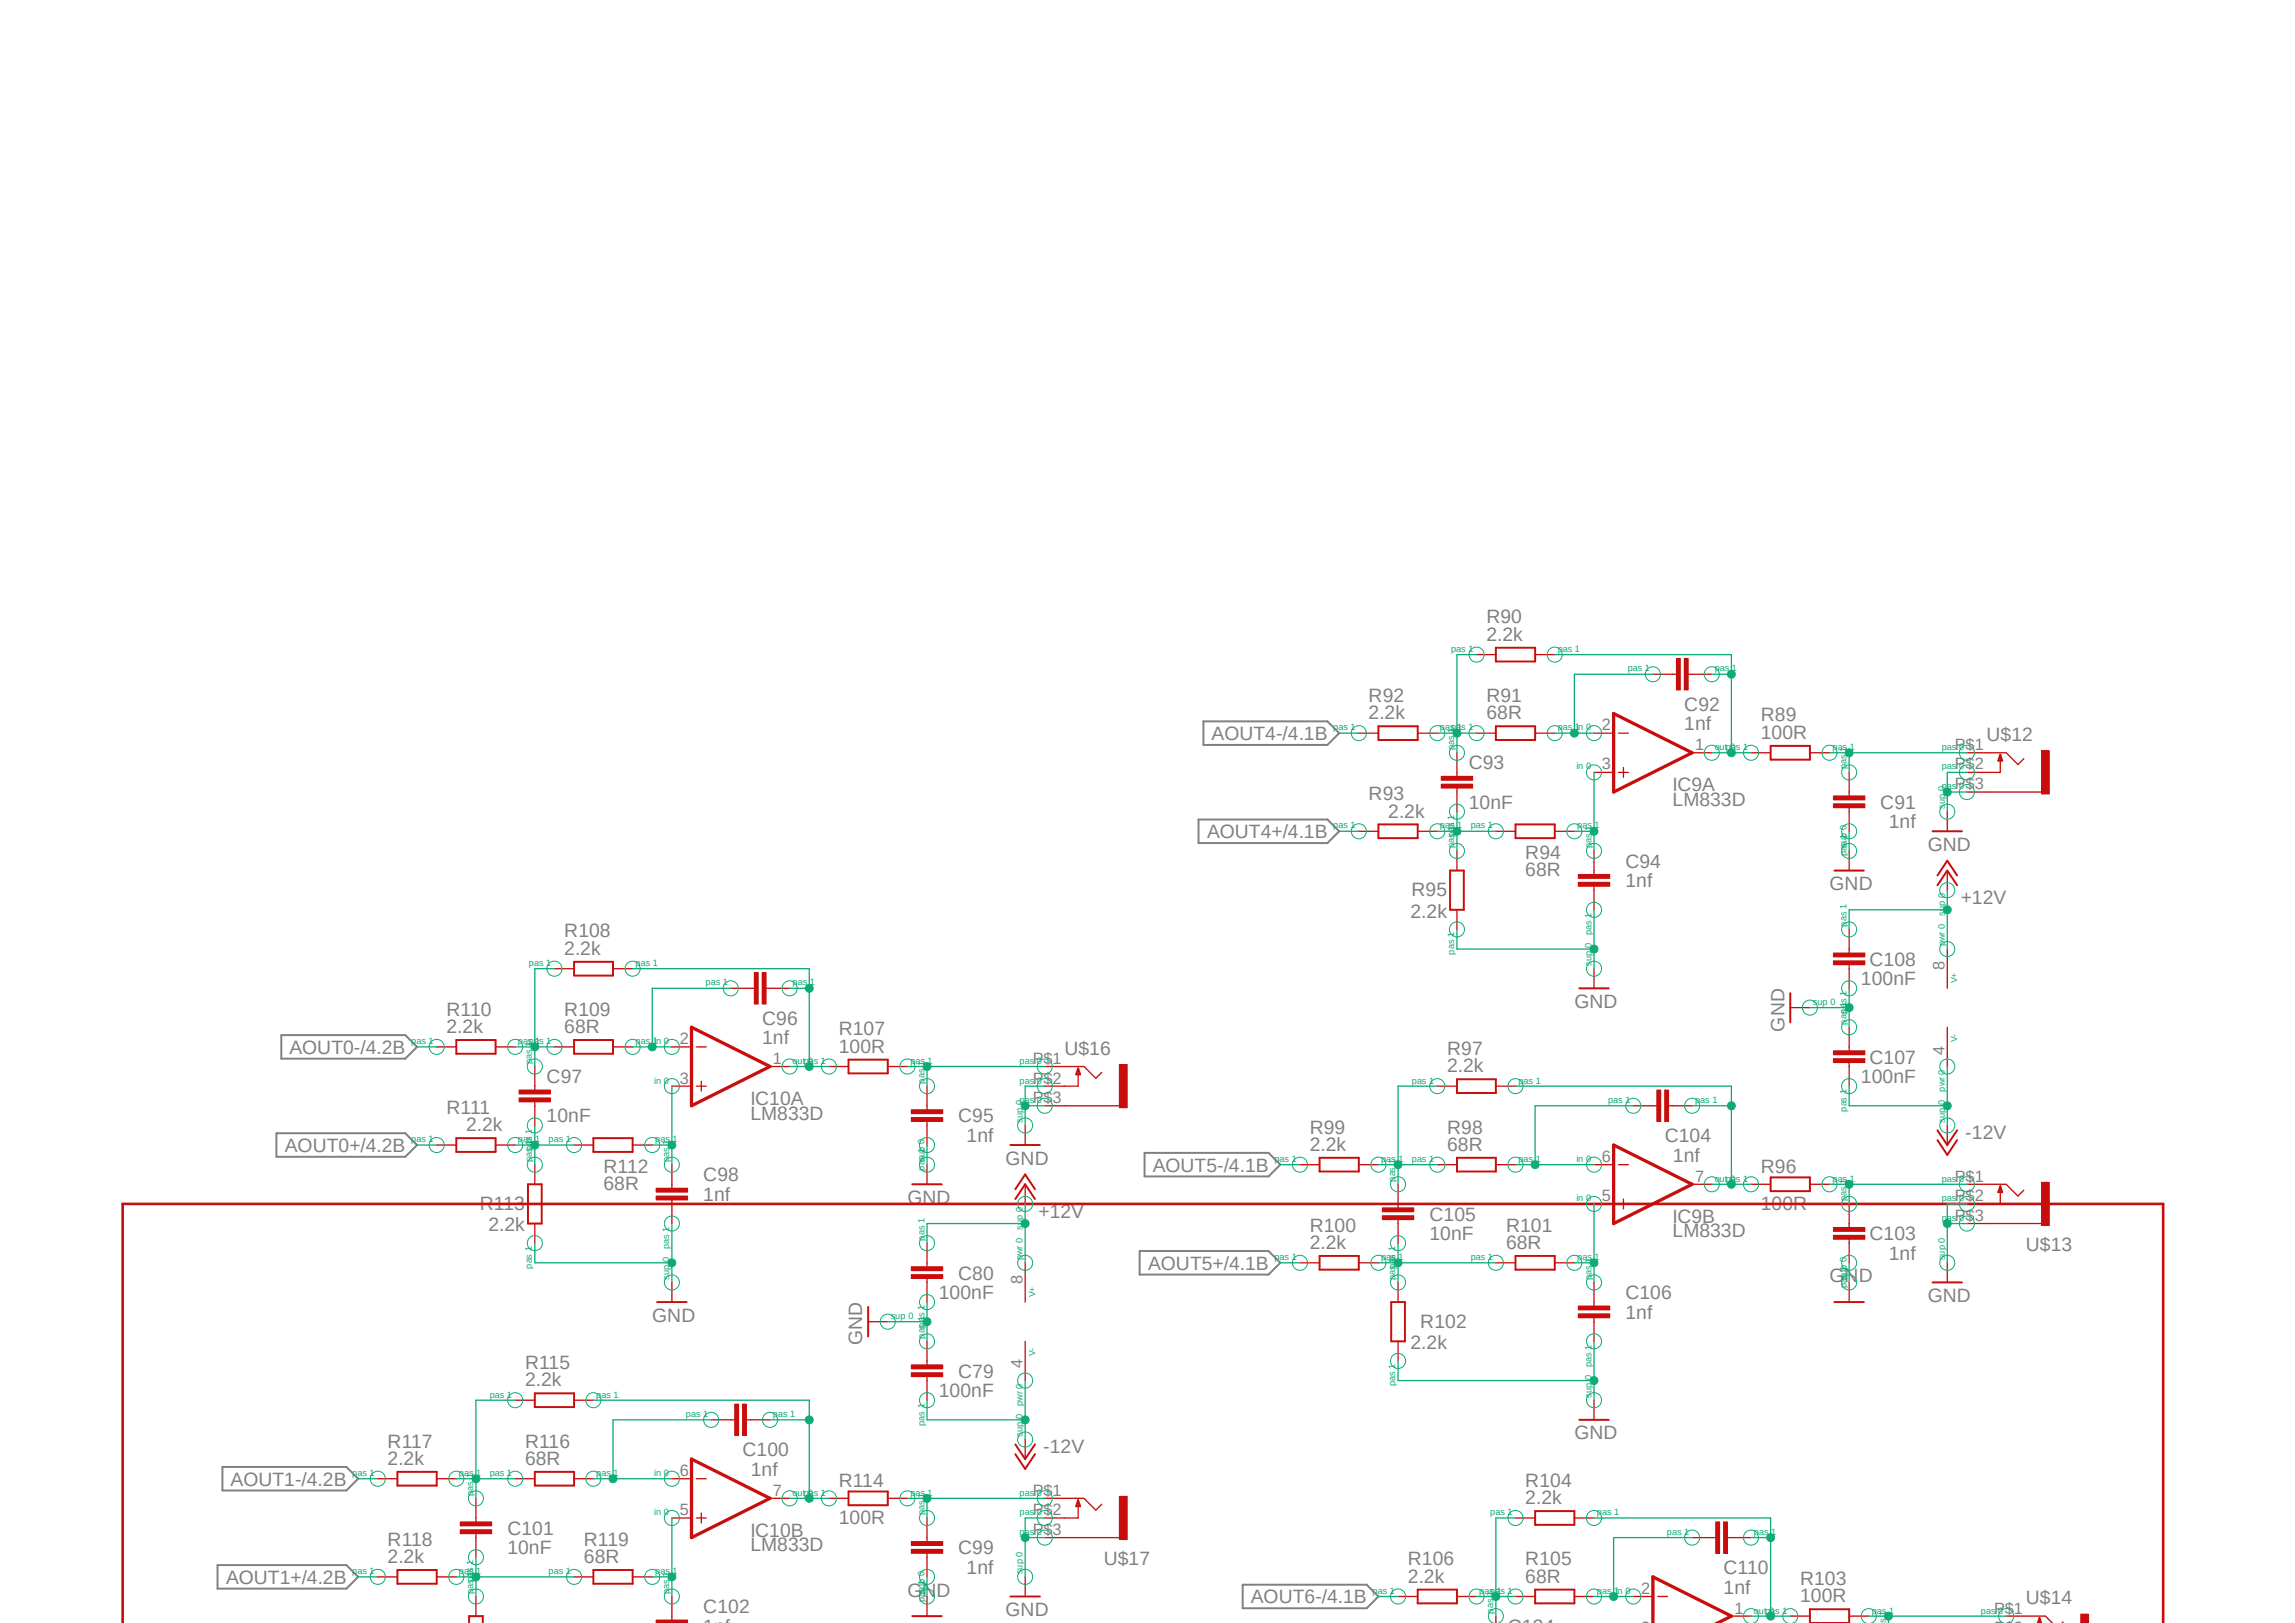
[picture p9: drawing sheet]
<svg xmlns="http://www.w3.org/2000/svg" width="297mm" height="210mm" viewBox="0 0 297 210" stroke-linecap="round" stroke-linejoin="round" font-family="sans-serif">
<defs><g id="words">
<g font-size="2.5" fill="#808080">
<text x="192.4" y="82.9">2.2k</text>
<text x="192.4" y="80.6">R90</text>
<text x="156.8" y="95.8">AOUT4-/4.1B</text>
<text x="177.1" y="93.1">2.2k</text>
<text x="177.1" y="90.8">R92</text>
<text x="192.4" y="93.1">68R</text>
<text x="192.4" y="90.8">R91</text>
<text x="218" y="94.5">1nf</text>
<text x="218" y="91.9">C92</text>
<text x="227.9" y="95.6">100R</text>
<text x="227.9" y="93.3">R89</text>
<text x="257.1" y="95.9">U$12</text>
<text x="190.1" y="99.6">C93</text>
<text x="177.1" y="103.5">R93</text>
<text x="179.7" y="105.8">2.2k</text>
<text x="190.1" y="104.6">10nF</text>
<text x="216.5" y="104.3">LM833D</text>
<text x="216.5" y="102.4">IC9A</text>
<text x="243.3" y="104.6">C91</text>
<text x="244.4" y="107.2">1nf</text>
<text x="156.2" y="108.5">AOUT4+/4.1B</text>
<text x="197.4" y="113.4">68R</text>
<text x="197.4" y="111.1">R94</text>
<text x="210.4" y="112.3">C94</text>
<text x="249.5" y="110.1">GND</text>
<text x="182.5" y="118.7">2.2k</text>
<text x="182.7" y="115.9">R95</text>
<text x="210.4" y="114.8">1nf</text>
<text x="236.8" y="115.2">GND</text>
<text x="253.7" y="117">+12V</text>
<text x="73" y="123.6">2.2k</text>
<text x="73" y="121.3">R108</text>
<text x="241.9" y="125">C108</text>
<text x="57.8" y="131.4">R110</text>
<text x="73" y="131.4">R109</text>
<text x="203.8" y="130.4">GND</text>
<text x="240.8" y="127.5">100nF</text>
<text x="37.5" y="136.4">AOUT0-/4.2B</text>
<text x="57.8" y="133.7">2.2k</text>
<text x="73" y="133.7">68R</text>
<text x="98.6" y="135.1">1nf</text>
<text x="98.6" y="132.6">C96</text>
<text x="108.5" y="136.2">100R</text>
<text x="108.5" y="134">R107</text>
<text x="137.8" y="136.5">U$16</text>
<text x="187.3" y="136.5">R97</text>
<text x="230.9" y="133.5" transform="rotate(-90 230.9 133.5)">GND</text>
<text x="241.9" y="137.6">C107</text>
<text x="70.7" y="140.2">C97</text>
<text x="97.1" y="143">IC10A</text>
<text x="187.3" y="138.8">2.2k</text>
<text x="240.8" y="140.2">100nF</text>
<text x="36.9" y="149.1">AOUT0+/4.2B</text>
<text x="57.8" y="144.1">R111</text>
<text x="60.3" y="146.4">2.2k</text>
<text x="70.7" y="145.2">10nF</text>
<text x="97.1" y="144.9">LM833D</text>
<text x="124" y="145.2">C95</text>
<text x="125.1" y="147.8">1nf</text>
<text x="169.5" y="148.9">2.2k</text>
<text x="169.5" y="146.7">R99</text>
<text x="187.3" y="148.9">68R</text>
<text x="187.3" y="146.7">R98</text>
<text x="215.4" y="147.8">C104</text>
<text x="254.3" y="147.4">-12V</text>
<text x="78.1" y="154">68R</text>
<text x="78.1" y="151.8">R112</text>
<text x="91" y="155.4">1nf</text>
<text x="91" y="152.9">C98</text>
<text x="117.4" y="155.8">GND</text>
<text x="130.1" y="150.7">GND</text>
<text x="149.2" y="151.6">AOUT5-/4.1B</text>
<text x="216.5" y="150.3">1nf</text>
<text x="227.9" y="151.8">R96</text>
<text x="62.1" y="156.5">R113</text>
<text x="63.2" y="159.3">2.2k</text>
<text x="134.4" y="157.6">+12V</text>
<text x="169.5" y="161.6">2.2k</text>
<text x="169.5" y="159.4">R100</text>
<text x="185" y="160.5">10nF</text>
<text x="185" y="157.9">C105</text>
<text x="194.9" y="161.6">68R</text>
<text x="194.9" y="159.4">R101</text>
<text x="216.5" y="160.1">LM833D</text>
<text x="216.5" y="158.2">IC9B</text>
<text x="227.9" y="156.5">100R</text>
<text x="241.9" y="160.5">C103</text>
<text x="262.2" y="161.9">U$13</text>
<text x="124" y="165.6">C80</text>
<text x="148.6" y="164.3">AOUT5+/4.1B</text>
<text x="236.8" y="165.9">GND</text>
<text x="244.4" y="163">1nf</text>
<text x="84.4" y="171">GND</text>
<text x="121.5" y="168.1">100nF</text>
<text x="183.8" y="171.8">R102</text>
<text x="210.4" y="170.6">1nf</text>
<text x="210.4" y="168.1">C106</text>
<text x="249.5" y="168.5">GND</text>
<text x="67.9" y="179.4">2.2k</text>
<text x="67.9" y="177.2">R115</text>
<text x="111.6" y="174.1" transform="rotate(-90 111.6 174.1)">GND</text>
<text x="124" y="178.3">C79</text>
<text x="182.5" y="174.6">2.2k</text>
<text x="121.5" y="180.8">100nF</text>
<text x="50.2" y="189.6">2.2k</text>
<text x="50.2" y="187.3">R117</text>
<text x="67.9" y="189.6">68R</text>
<text x="67.9" y="187.3">R116</text>
<text x="96.1" y="188.4">C100</text>
<text x="97.2" y="191">1nf</text>
<text x="135" y="188">-12V</text>
<text x="203.8" y="186.3">GND</text>
<text x="29.8" y="192.2">AOUT1-/4.2B</text>
<text x="108.5" y="197.2">100R</text>
<text x="108.5" y="192.4">R114</text>
<text x="197.4" y="194.7">2.2k</text>
<text x="197.4" y="192.4">R104</text>
<text x="50.2" y="202.3">2.2k</text>
<text x="50.2" y="200">R118</text>
<text x="65.7" y="201.1">10nF</text>
<text x="65.7" y="198.6">C101</text>
<text x="75.6" y="202.3">68R</text>
<text x="75.6" y="200">R119</text>
<text x="97.1" y="200.7">LM833D</text>
<text x="97.1" y="198.8">IC10B</text>
<text x="124" y="201.1">C99</text>
<text x="125.1" y="203.7">1nf</text>
<text x="142.8" y="202.5">U$17</text>
<text x="182.2" y="202.6">R106</text>
<text x="197.4" y="202.6">R105</text>
<text x="223.1" y="203.7">C110</text>
<text x="29.3" y="204.9">AOUT1+/4.2B</text>
<text x="91" y="208.7">C102</text>
<text x="117.4" y="206.6">GND</text>
<text x="130.1" y="209.1">GND</text>
<text x="161.9" y="207.5">AOUT6-/4.1B</text>
<text x="182.2" y="204.8">2.2k</text>
<text x="197.4" y="204.8">68R</text>
<text x="223.1" y="206.2">1nf</text>
<text x="233" y="207.4">100R</text>
<text x="233" y="205.1">R103</text>
<text x="262.2" y="207.6">U$14</text>
</g>
<g font-size="2.1" fill="#808080">
<text x="207.3" y="94.5">2</text>
<text x="207.3" y="99.6">3</text>
<text x="219.4" y="97">1</text>
<text x="253" y="97">P$1</text>
<text x="253" y="99.6">P$2</text>
<text x="253" y="102.1">P$3</text>
<text x="251.7" y="125.5" transform="rotate(-90 251.7 125.5)">8</text>
<text x="88" y="135.1">2</text>
<text x="100" y="137.7">1</text>
<text x="133.6" y="137.7">P$1</text>
<text x="251.7" y="136.5" transform="rotate(-90 251.7 136.5)">4</text>
<text x="88" y="140.2">3</text>
<text x="133.6" y="142.7">P$3</text>
<text x="133.6" y="140.2">P$2</text>
<text x="207.3" y="150.4">6</text>
<text x="207.3" y="155.4">5</text>
<text x="219.4" y="152.9">7</text>
<text x="253" y="152.9">P$1</text>
<text x="253" y="155.4">P$2</text>
<text x="253" y="158">P$3</text>
<text x="132.3" y="166.2" transform="rotate(-90 132.3 166.2)">8</text>
<text x="132.3" y="177.1" transform="rotate(-90 132.3 177.1)">4</text>
<text x="88" y="191">6</text>
<text x="88" y="196.1">5</text>
<text x="100" y="193.5">7</text>
<text x="133.6" y="193.5">P$1</text>
<text x="133.6" y="196.1">P$2</text>
<text x="133.6" y="198.6">P$3</text>
<text x="212.4" y="206.2">2</text>
<text x="224.5" y="208.8">1</text>
<text x="258.1" y="208.8">P$1</text>
</g>
<g font-size="1.2" fill="#0dab76">
<text x="187.8" y="84.3">pas 1</text>
<text x="201.6" y="84.3">pas 1</text>
<text x="210.7" y="86.9">pas 1</text>
<text x="221.9" y="86.9">pas 1</text>
<text x="172.6" y="94.5">pas 1</text>
<text x="186.4" y="94.5">pas 1</text>
<text x="187.8" y="94.5">pas 1</text>
<text x="201.6" y="94.5">pas 1in 0</text>
<text x="188.2" y="97" transform="rotate(-90 188.2 97)">pas 1</text>
<text x="204" y="99.6">in 0</text>
<text x="221.9" y="97">out 0</text>
<text x="223.4" y="97">pas 1</text>
<text x="237.2" y="97">pas 1</text>
<text x="239" y="99.6" transform="rotate(-90 239 99.6)">pas 1</text>
<text x="251.3" y="97">pas 0</text>
<text x="251.3" y="99.6">pas 0</text>
<text x="172.6" y="107.2">pas 1</text>
<text x="186.4" y="107.2">pas 1</text>
<text x="190.3" y="107.2">pas 1</text>
<text x="204.1" y="107.2">pas 1</text>
<text x="251.3" y="102.1">pas 0</text>
<text x="251.7" y="104.6" transform="rotate(-90 251.7 104.6)">sup 0</text>
<text x="188.2" y="108.3" transform="rotate(-90 188.2 108.3)">pas 1</text>
<text x="206" y="109.7" transform="rotate(-90 206 109.7)">pas 1</text>
<text x="239" y="110.8" transform="rotate(-90 239 110.8)">pas 1</text>
<text x="239" y="109.7" transform="rotate(-90 239 109.7)">sup 0</text>
<text x="239" y="119.9" transform="rotate(-90 239 119.9)">pas 1</text>
<text x="251.7" y="118.5" transform="rotate(-90 251.7 118.5)">sup 0</text>
<text x="68.5" y="125">pas 1</text>
<text x="82.3" y="125">pas 1</text>
<text x="188.2" y="123.5" transform="rotate(-90 188.2 123.5)">pas 1</text>
<text x="206" y="125" transform="rotate(-90 206 125)">sup 0</text>
<text x="206" y="121" transform="rotate(-90 206 121)">pas 1</text>
<text x="251.7" y="122.4" transform="rotate(-90 251.7 122.4)">pwr 0</text>
<text x="91.3" y="127.5">pas 1</text>
<text x="102.6" y="127.5">pas 1</text>
<text x="234.6" y="130">sup 0</text>
<text x="53.2" y="135.1">pas 1</text>
<text x="67" y="135.1">pas 1</text>
<text x="68.5" y="135.1">pas 1</text>
<text x="68.8" y="137.7" transform="rotate(-90 68.8 137.7)">pas 1</text>
<text x="82.3" y="135.1">pas 1in 0</text>
<text x="102.6" y="137.7">out 0</text>
<text x="104" y="137.7">pas 1</text>
<text x="117.8" y="137.7">pas 1</text>
<text x="132" y="137.7">pas 0</text>
<text x="239" y="132.6" transform="rotate(-90 239 132.6)">pas 1</text>
<text x="84.7" y="140.2">in 0</text>
<text x="119.6" y="140.2" transform="rotate(-90 119.6 140.2)">pas 1</text>
<text x="132" y="142.7">pas 0</text>
<text x="132" y="140.2">pas 0</text>
<text x="182.7" y="140.2">pas 1</text>
<text x="196.5" y="140.2">pas 1</text>
<text x="208.1" y="142.7">pas 1</text>
<text x="219.4" y="142.7">pas 1</text>
<text x="239" y="143.8" transform="rotate(-90 239 143.8)">pas 1</text>
<text x="251.7" y="141.3" transform="rotate(-90 251.7 141.3)">pwr 0</text>
<text x="53.2" y="147.8">pas 1</text>
<text x="67" y="147.8">pas 1</text>
<text x="68.8" y="148.9" transform="rotate(-90 68.8 148.9)">pas 1</text>
<text x="71" y="147.8">pas 1</text>
<text x="84.8" y="147.8">pas 1</text>
<text x="132.3" y="145.3" transform="rotate(-90 132.3 145.3)">sup 0</text>
<text x="251.7" y="145.3" transform="rotate(-90 251.7 145.3)">sup 0</text>
<text x="86.6" y="150.4" transform="rotate(-90 86.6 150.4)">pas 1</text>
<text x="119.6" y="151.5" transform="rotate(-90 119.6 151.5)">pas 1</text>
<text x="119.6" y="150.4" transform="rotate(-90 119.6 150.4)">sup 0</text>
<text x="164.9" y="150.4">pas 1</text>
<text x="178.7" y="150.4">pas 1</text>
<text x="180.6" y="152.9" transform="rotate(-90 180.6 152.9)">pas 1</text>
<text x="182.7" y="150.4">pas 1</text>
<text x="196.5" y="150.4">pas 1</text>
<text x="204" y="150.4">in 0</text>
<text x="204" y="155.4">in 0</text>
<text x="221.9" y="152.9">out 0</text>
<text x="223.4" y="152.9">pas 1</text>
<text x="237.2" y="152.9">pas 1</text>
<text x="239" y="155.4" transform="rotate(-90 239 155.4)">pas 1</text>
<text x="251.3" y="152.9">pas 0</text>
<text x="251.3" y="155.4">pas 0</text>
<text x="86.6" y="161.6" transform="rotate(-90 86.6 161.6)">pas 1</text>
<text x="119.6" y="160.5" transform="rotate(-90 119.6 160.5)">pas 1</text>
<text x="132.3" y="159.1" transform="rotate(-90 132.3 159.1)">sup 0</text>
<text x="251.3" y="158">pas 0</text>
<text x="68.8" y="164.2" transform="rotate(-90 68.8 164.2)">pas 1</text>
<text x="86.6" y="165.6" transform="rotate(-90 86.6 165.6)">sup 0</text>
<text x="132.3" y="163.1" transform="rotate(-90 132.3 163.1)">pwr 0</text>
<text x="164.9" y="163.1">pas 1</text>
<text x="178.7" y="163.1">pas 1</text>
<text x="180.6" y="164.2" transform="rotate(-90 180.6 164.2)">pas 1</text>
<text x="190.3" y="163.1">pas 1</text>
<text x="204.1" y="163.1">pas 1</text>
<text x="206" y="165.6" transform="rotate(-90 206 165.6)">pas 1</text>
<text x="239" y="166.7" transform="rotate(-90 239 166.7)">pas 1</text>
<text x="239" y="165.6" transform="rotate(-90 239 165.6)">sup 0</text>
<text x="251.7" y="163.1" transform="rotate(-90 251.7 163.1)">sup 0</text>
<text x="115.3" y="170.7">sup 0</text>
<text x="119.6" y="173.2" transform="rotate(-90 119.6 173.2)">pas 1</text>
<text x="180.6" y="179.4" transform="rotate(-90 180.6 179.4)">pas 1</text>
<text x="206" y="176.9" transform="rotate(-90 206 176.9)">pas 1</text>
<text x="63.4" y="180.8">pas 1</text>
<text x="77.2" y="180.8">pas 1</text>
<text x="88.8" y="183.4">pas 1</text>
<text x="100" y="183.4">pas 1</text>
<text x="119.6" y="184.5" transform="rotate(-90 119.6 184.5)">pas 1</text>
<text x="132.3" y="185.9" transform="rotate(-90 132.3 185.9)">sup 0</text>
<text x="132.3" y="181.9" transform="rotate(-90 132.3 181.9)">pwr 0</text>
<text x="206" y="180.8" transform="rotate(-90 206 180.8)">sup 0</text>
<text x="45.6" y="191">pas 1</text>
<text x="59.4" y="191">pas 1</text>
<text x="63.4" y="191">pas 1</text>
<text x="77.2" y="191">pas 1</text>
<text x="84.7" y="191">in 0</text>
<text x="61.2" y="193.5" transform="rotate(-90 61.2 193.5)">pas 1</text>
<text x="84.7" y="196.1">in 0</text>
<text x="102.6" y="193.5">out 0</text>
<text x="104" y="193.5">pas 1</text>
<text x="117.8" y="193.5">pas 1</text>
<text x="119.6" y="196.1" transform="rotate(-90 119.6 196.1)">pas 1</text>
<text x="132" y="193.5">pas 0</text>
<text x="132" y="196.1">pas 0</text>
<text x="192.9" y="196.1">pas 1</text>
<text x="206.7" y="196.1">pas 1</text>
<text x="45.6" y="203.7">pas 1</text>
<text x="59.4" y="203.7">pas 1</text>
<text x="71" y="203.7">pas 1</text>
<text x="84.8" y="203.7">pas 1</text>
<text x="132" y="198.6">pas 0</text>
<text x="132.3" y="203.7" transform="rotate(-90 132.3 203.7)">sup 0</text>
<text x="215.7" y="198.6">pas 1</text>
<text x="227" y="198.6">pas 1</text>
<text x="61.2" y="204.8" transform="rotate(-90 61.2 204.8)">pas 1</text>
<text x="86.6" y="206.2" transform="rotate(-90 86.6 206.2)">pas 1</text>
<text x="119.6" y="207.3" transform="rotate(-90 119.6 207.3)">pas 1</text>
<text x="119.6" y="206.2" transform="rotate(-90 119.6 206.2)">sup 0</text>
<text x="177.6" y="206.2">pas 1</text>
<text x="191.4" y="206.2">pas 1</text>
<text x="192.9" y="206.2">pas 1</text>
<text x="193.3" y="208.8" transform="rotate(-90 193.3 208.8)">pas 1</text>
<text x="206.7" y="206.2">pas 1in 0</text>
<text x="227" y="208.8">out 0</text>
<text x="228.4" y="208.8">pas 1</text>
<text x="242.2" y="208.8">pas 1</text>
<text x="256.4" y="208.8">pas 0</text>
<text x="244.1" y="210.7" transform="rotate(-90 244.1 210.7)">as 1</text>
</g>
<g font-size="1.1" fill="#0dab76">
<text x="253.3" y="127.3" transform="rotate(-90 253.3 127.3)">V+</text>
<text x="253.3" y="134.8" transform="rotate(-90 253.3 134.8)">V-</text>
<text x="133.9" y="167.9" transform="rotate(-90 133.9 167.9)">V+</text>
<text x="133.9" y="175.5" transform="rotate(-90 133.9 175.5)">V-</text>
</g>
</g></defs>
<path d="M15.4 78.1l135.8 131.8M281.6 78.1l-135.8 131.8" fill="none" stroke="#fff" stroke-width=".13"/>
<path d="M155.7 93.3h16.1l1.5 1.6-1.5 1.5h-16.1zM155.1 106h16.7l1.5 1.6-1.5 1.5h-16.7zM36.4 133.9h16.1l1.5 1.6-1.5 1.5h-16.1zM35.8 146.6h16.7l1.5 1.6-1.5 1.5h-16.7zM148.1 149.2h16.1l1.5 1.5-1.5 1.5h-16.1zM147.5 161.9h16.7l1.5 1.5-1.5 1.5h-16.7zM28.8 189.8h16l1.6 1.5-1.6 1.6h-16zM28.2 202.5h16.6l1.6 1.5-1.6 1.6h-16.6zM160.8 205.1h16.1l1.5 1.5-1.5 1.5h-16.1z" fill="none" stroke="#808080" stroke-width=".25"/>
<path d="M15.9 209.9v-54.1h264.1v54.1" fill="none" stroke="#c90d0c" stroke-width=".34"/>
<path d="M89.5 132.9l10.2 5.1-10.2 5.1z" fill="none" stroke="#c90d0c" stroke-width=".42"/>
<path d="M87 135.5h2.5M90.1 135.5h1.3M90.8 139.9v1.3M99.7 138h2.5M137.8 138h2.5l1.5 1.5 .8-.7M139.5 138.3v2.2h-1.7M87 140.5h2.5M90.1 140.5h1.3M137.8 143.1h7.1" fill="none" stroke="#c90d0c" stroke-width=".17"/>
<path d="M139.5 138.3l.3 .7h-.5z" fill="none" stroke="#c90d0c" stroke-width=".25"/>
<path d="M144.9 137.8h1v5.5h-1z" fill-rule="evenodd" fill="#c90d0c"/>
<path d="M144.9 137.8h1v5.5h-1z" fill="none" stroke="#c90d0c" stroke-width=".13"/>
<g fill="none" stroke="#c90d0c" stroke-width=".17">
<path d="M107.3 138h2.5M114.9 138h2.5M135.2 138h2.6M120 143.1v.5M120 145.1v.5M132.7 153.2v2.6M135.2 143.1h2.6M135.2 140.5h2.6M132.7 163.4v5.1M132.7 173.6v5M87 196.4h2.5M87 191.3h2.5"/>
<path d="M90.1 196.4h1.3M90.1 191.3h1.3M90.8 195.8v1.3M99.7 193.9h2.5M132.7 186.3v2.5"/>
</g>
<path d="M89.5 188.8l10.2 5.1-10.2 5.1z" fill="none" stroke="#c90d0c" stroke-width=".42"/>
<path d="M109.8 137.1h5.1v1.8h-5.1zM131.4 155.2l1.3-2 1.2 2M131.4 153.9l1.3-1.9 1.2 1.9M131.4 186.9l1.3 1.9 1.2-1.9M131.4 188.2l1.3 1.9 1.2-1.9" fill="none" stroke="#c90d0c" stroke-width=".25"/>
<path d="M117.9 143.6h4.1v.5h-4.1z" fill-rule="evenodd" fill="#c90d0c"/>
<path d="M117.9 143.6h4.1v.5h-4.1z" fill="none" stroke="#c90d0c" stroke-width=".13"/>
<path d="M117.9 144.6h4.1v.5h-4.1z" fill-rule="evenodd" fill="#c90d0c"/>
<path d="M117.9 144.6h4.1v.5h-4.1z" fill="none" stroke="#c90d0c" stroke-width=".13"/>
<path d="M97.1 127.9h.5M99.1 127.9h.6M120 140.5v2.6M120 145.6v2.6M120 150.7v2.5M132.7 145.6v2.6" fill="none" stroke="#c90d0c" stroke-width=".17"/>
<path d="M118.1 153.2h3.8M130.8 148.2h3.8" fill="none" stroke="#c90d0c" stroke-width=".25"/>
<path d="M97.6 125.9h.5v4h-.5z" fill-rule="evenodd" fill="#c90d0c"/>
<path d="M97.6 125.9h.5v4h-.5z" fill="none" stroke="#c90d0c" stroke-width=".13"/>
<path d="M98.6 125.9h.5v4h-.5z" fill-rule="evenodd" fill="#c90d0c"/>
<path d="M98.6 125.9h.5v4h-.5z" fill="none" stroke="#c90d0c" stroke-width=".13"/>
<path d="M56.5 135.5h2.6M64.1 135.5h2.6M71.8 125.3h2.5M71.8 135.5h2.5M79.3 125.3h2.6M79.3 135.5h2.6M94.6 127.9h2.5M99.7 127.9h2.5M56.5 148.2h2.6M64.1 148.2h2.6M69.2 140.5v.6M69.2 142.6v.5" fill="none" stroke="#c90d0c" stroke-width=".17"/>
<path d="M59.1 134.6h5v1.8h-5zM74.3 124.5h5v1.7h-5zM74.3 134.6h5v1.8h-5zM59.1 147.3h5v1.8h-5z" fill="none" stroke="#c90d0c" stroke-width=".25"/>
<path d="M67.2 142.1h4v.5h-4z" fill-rule="evenodd" fill="#c90d0c"/>
<path d="M67.2 142.1h4v.5h-4z" fill="none" stroke="#c90d0c" stroke-width=".13"/>
<path d="M67.2 141.1h4v.5h-4z" fill-rule="evenodd" fill="#c90d0c"/>
<path d="M67.2 141.1h4v.5h-4z" fill="none" stroke="#c90d0c" stroke-width=".13"/>
<path d="M69.2 138v2.5M69.2 143.1v2.5M69.2 150.7v2.5M69.2 158.3v2.6M74.3 148.2h2.5M81.9 148.2h2.5M87 153.2v.6M87 155.3v.5" fill="none" stroke="#c90d0c" stroke-width=".17"/>
<path d="M68.3 153.2h1.8v5.1h-1.8zM76.8 147.3h5.1v1.8h-5.1z" fill="none" stroke="#c90d0c" stroke-width=".25"/>
<path d="M84.9 154.8h4.1v.5h-4.1z" fill-rule="evenodd" fill="#c90d0c"/>
<path d="M84.9 154.8h4.1v.5h-4.1z" fill="none" stroke="#c90d0c" stroke-width=".13"/>
<path d="M84.9 153.8h4.1v.5h-4.1z" fill-rule="evenodd" fill="#c90d0c"/>
<path d="M84.9 153.8h4.1v.5h-4.1z" fill="none" stroke="#c90d0c" stroke-width=".13"/>
<path d="M87 150.7v2.5M87 155.8v2.5M87 165.9v2.6M137.8 193.9h2.5l1.5 1.5 .8-.8M137.8 199h7.1M139.5 194.1v2.3h-1.7" fill="none" stroke="#c90d0c" stroke-width=".17"/>
<path d="M85 168.5h3.9M139.5 194.1l.3 .8h-.5z" fill="none" stroke="#c90d0c" stroke-width=".25"/>
<path d="M144.9 193.6h1v5.6h-1z" fill-rule="evenodd" fill="#c90d0c"/>
<path d="M144.9 193.6h1v5.6h-1z" fill="none" stroke="#c90d0c" stroke-width=".13"/>
<path d="M107.3 193.9h2.5M114.9 193.9h2.5M120 199v.5M135.2 199h2.6M135.2 193.9h2.6M135.2 196.4h2.6M120 201v.5" fill="none" stroke="#c90d0c" stroke-width=".17"/>
<path d="M109.8 193h5.1v1.8h-5.1z" fill="none" stroke="#c90d0c" stroke-width=".25"/>
<path d="M117.9 199.5h4.1v.5h-4.1z" fill-rule="evenodd" fill="#c90d0c"/>
<path d="M117.9 199.5h4.1v.5h-4.1z" fill="none" stroke="#c90d0c" stroke-width=".13"/>
<path d="M117.9 200.5h4.1v.5h-4.1z" fill-rule="evenodd" fill="#c90d0c"/>
<path d="M117.9 200.5h4.1v.5h-4.1z" fill="none" stroke="#c90d0c" stroke-width=".13"/>
<path d="M94.6 183.7h.5M96.6 183.7h.5M120 196.4v2.6M120 201.5v2.5M120 206.6v2.5M132.7 204v2.6" fill="none" stroke="#c90d0c" stroke-width=".17"/>
<path d="M118.1 209.1h3.8M130.8 206.6h3.8" fill="none" stroke="#c90d0c" stroke-width=".25"/>
<path d="M95.1 181.7h.5v4.1h-.5z" fill-rule="evenodd" fill="#c90d0c"/>
<path d="M95.1 181.7h.5v4.1h-.5z" fill="none" stroke="#c90d0c" stroke-width=".13"/>
<path d="M96.1 181.7h.5v4.1h-.5z" fill-rule="evenodd" fill="#c90d0c"/>
<path d="M96.1 181.7h.5v4.1h-.5z" fill="none" stroke="#c90d0c" stroke-width=".13"/>
<path d="M48.9 191.3h2.5M56.5 191.3h2.6M61.6 196.4v.5M61.6 198.5v.5M66.7 181.2h2.5M66.7 191.3h2.5M74.3 181.2h2.5M74.3 191.3h2.5M92 183.7h2.6M97.1 183.7h2.6M48.9 204h2.5M56.5 204h2.6" fill="none" stroke="#c90d0c" stroke-width=".17"/>
<path d="M51.4 190.5h5.1v1.7h-5.1zM69.2 180.3h5.1v1.8h-5.1zM69.2 190.5h5.1v1.7h-5.1zM51.4 203.2h5.1v1.7h-5.1z" fill="none" stroke="#c90d0c" stroke-width=".25"/>
<path d="M59.6 198h4v.5h-4z" fill-rule="evenodd" fill="#c90d0c"/>
<path d="M59.6 198h4v.5h-4z" fill="none" stroke="#c90d0c" stroke-width=".13"/>
<path d="M59.6 196.9h4v.5h-4z" fill-rule="evenodd" fill="#c90d0c"/>
<path d="M59.6 196.9h4v.5h-4zM84.9 209.9v-.3h4.1v.3" fill="none" stroke="#c90d0c" stroke-width=".13"/>
<path d="M120 176.1v.5M120 178.1v.5M61.6 193.9v2.5M61.6 199v2.5M61.6 206.6v2.5M74.3 204h2.5M81.9 204h2.5M87 206.6v3" fill="none" stroke="#c90d0c" stroke-width=".17"/>
<path d="M60.7 209.9v-.8h1.8v.8M76.8 203.2h5.1v1.7h-5.1z" fill="none" stroke="#c90d0c" stroke-width=".25"/>
<path d="M84.9 209.8h4.1" fill="none" stroke="#c90d0c" stroke-width=".3"/>
<path d="M117.9 176.6h4.1v.5h-4.1z" fill-rule="evenodd" fill="#c90d0c"/>
<path d="M117.9 176.6h4.1v.5h-4.1z" fill="none" stroke="#c90d0c" stroke-width=".13"/>
<path d="M117.9 177.6h4.1v.5h-4.1z" fill-rule="evenodd" fill="#c90d0c"/>
<path d="M117.9 177.6h4.1v.5h-4.1z" fill="none" stroke="#c90d0c" stroke-width=".13"/>
<path d="M120 163.4v.5M120 165.4v.5M120 173.6v2.5M120 178.6v2.6" fill="none" stroke="#c90d0c" stroke-width=".17"/>
<path d="M117.9 163.9h4.1v.5h-4.1z" fill-rule="evenodd" fill="#c90d0c"/>
<path d="M117.9 163.9h4.1v.5h-4.1z" fill="none" stroke="#c90d0c" stroke-width=".13"/>
<path d="M117.9 164.9h4.1v.5h-4.1z" fill-rule="evenodd" fill="#c90d0c"/>
<path d="M117.9 164.9h4.1v.5h-4.1z" fill="none" stroke="#c90d0c" stroke-width=".13"/>
<path d="M206.3 99.9h2.5M206.3 94.9h2.5M209.5 99.9h1.2M209.5 94.9h1.2M210.1 99.3v1.3M219 97.4h2.5M257.1 97.4h2.5l1.6 1.5 .7-.7M258.9 97.7v2.2h-1.8M257.1 102.5h7.1M112.4 171h2.5M120 160.9v2.5M120 165.9v2.6" fill="none" stroke="#c90d0c" stroke-width=".17"/>
<path d="M258.9 97.7l.2 .7h-.5zM112.4 169.1v3.8" fill="none" stroke="#c90d0c" stroke-width=".25"/>
<path d="M208.8 92.3l10.2 5.1-10.2 5.1z" fill="none" stroke="#c90d0c" stroke-width=".42"/>
<path d="M264.2 97.2h1v5.5h-1z" fill-rule="evenodd" fill="#c90d0c"/>
<path d="M264.2 97.2h1v5.5h-1z" fill="none" stroke="#c90d0c" stroke-width=".13"/>
<g fill="none" stroke="#c90d0c" stroke-width=".17">
<path d="M226.6 97.4h2.6M234.2 97.4h2.6M254.6 97.4h2.5M254.6 99.9h2.5M239.3 102.5v.5M239.3 104.5v.5M252 112.6v2.6M254.6 102.5h2.5M252 122.8v5.1M252 132.9v5.1M206.3 155.8h2.5M206.3 150.7h2.5"/>
<path d="M209.5 155.8h1.2M209.5 150.7h1.2M210.1 155.2v1.2M219 153.2h2.5M252 145.6v2.6"/>
</g>
<path d="M208.8 148.2l10.2 5-10.2 5.1z" fill="none" stroke="#c90d0c" stroke-width=".42"/>
<path d="M229.2 96.5h5v1.8h-5zM250.7 114.6l1.3-2 1.3 2M250.7 113.3l1.3-1.9 1.3 1.9M250.7 146.3l1.3 1.9 1.3-1.9M250.7 147.5l1.3 1.9 1.3-1.9" fill="none" stroke="#c90d0c" stroke-width=".25"/>
<path d="M237.3 103h4v.5h-4z" fill-rule="evenodd" fill="#c90d0c"/>
<path d="M237.3 103h4v.5h-4z" fill="none" stroke="#c90d0c" stroke-width=".13"/>
<path d="M237.3 104h4v.5h-4z" fill-rule="evenodd" fill="#c90d0c"/>
<path d="M237.3 104h4v.5h-4z" fill="none" stroke="#c90d0c" stroke-width=".13"/>
<path d="M216.5 87.2h.5M218.5 87.2h.5M239.3 99.9v2.6M239.3 105v2.6M239.3 110.1v2.5M252 105v2.6" fill="none" stroke="#c90d0c" stroke-width=".17"/>
<path d="M237.4 112.6h3.8M250.1 107.6h3.8" fill="none" stroke="#c90d0c" stroke-width=".25"/>
<path d="M217 85.2h.5v4.1h-.5z" fill-rule="evenodd" fill="#c90d0c"/>
<path d="M217 85.2h.5v4.1h-.5z" fill="none" stroke="#c90d0c" stroke-width=".13"/>
<path d="M218 85.2h.5v4.1h-.5z" fill-rule="evenodd" fill="#c90d0c"/>
<path d="M218 85.2h.5v4.1h-.5z" fill="none" stroke="#c90d0c" stroke-width=".13"/>
<path d="M175.9 94.9h2.5M183.5 94.9h2.5M188.6 99.9v.6M191.1 84.7h2.5M191.1 94.9h2.5M198.7 84.7h2.5M198.7 94.9h2.5M213.9 87.2h2.6M219 87.2h2.5M175.9 107.6h2.5M183.5 107.6h2.5M188.6 102v.5" fill="none" stroke="#c90d0c" stroke-width=".17"/>
<path d="M178.4 94h5.1v1.8h-5.1zM193.6 83.8h5.1v1.8h-5.1zM193.6 94h5.1v1.8h-5.1zM178.4 106.7h5.1v1.8h-5.1z" fill="none" stroke="#c90d0c" stroke-width=".25"/>
<path d="M186.5 101.5h4.1v.5h-4.1z" fill-rule="evenodd" fill="#c90d0c"/>
<path d="M186.5 101.5h4.1v.5h-4.1z" fill="none" stroke="#c90d0c" stroke-width=".13"/>
<path d="M186.5 100.5h4.1v.5h-4.1z" fill-rule="evenodd" fill="#c90d0c"/>
<path d="M186.5 100.5h4.1v.5h-4.1z" fill="none" stroke="#c90d0c" stroke-width=".13"/>
<path d="M188.6 97.4v2.5M188.6 102.5v2.5M188.6 110.1v2.5M188.6 117.7v2.6M193.6 107.6h2.5M201.2 107.6h2.6M206.3 112.6v.6M206.3 114.7v.5" fill="none" stroke="#c90d0c" stroke-width=".17"/>
<path d="M187.7 112.6h1.7v5.1h-1.7zM196.1 106.7h5.1v1.8h-5.1z" fill="none" stroke="#c90d0c" stroke-width=".25"/>
<path d="M204.3 114.2h4v.5h-4z" fill-rule="evenodd" fill="#c90d0c"/>
<path d="M204.3 114.2h4v.5h-4z" fill="none" stroke="#c90d0c" stroke-width=".13"/>
<path d="M204.3 113.2h4v.5h-4z" fill-rule="evenodd" fill="#c90d0c"/>
<path d="M204.3 113.2h4v.5h-4z" fill="none" stroke="#c90d0c" stroke-width=".13"/>
<path d="M206.3 110.1v2.5M206.3 115.2v2.5M206.3 125.3v2.6M257.1 153.2h2.5l1.6 1.6 .7-.8M257.1 158.3h7.1M258.9 153.5v2.3h-1.8" fill="none" stroke="#c90d0c" stroke-width=".17"/>
<path d="M204.4 127.9h3.8M258.9 153.5l.2 .8h-.5z" fill="none" stroke="#c90d0c" stroke-width=".25"/>
<path d="M264.2 153h1v5.6h-1z" fill-rule="evenodd" fill="#c90d0c"/>
<path d="M264.2 153h1v5.6h-1z" fill="none" stroke="#c90d0c" stroke-width=".13"/>
<path d="M226.6 153.2h2.6M234.2 153.2h2.6M239.3 158.3v.5M254.6 158.3h2.5M254.6 153.2h2.5M254.6 155.8h2.5M239.3 160.4v.5" fill="none" stroke="#c90d0c" stroke-width=".17"/>
<path d="M229.2 152.4h5v1.7h-5z" fill="none" stroke="#c90d0c" stroke-width=".25"/>
<path d="M237.3 158.8h4v.5h-4z" fill-rule="evenodd" fill="#c90d0c"/>
<path d="M237.3 158.8h4v.5h-4z" fill="none" stroke="#c90d0c" stroke-width=".13"/>
<path d="M237.3 159.9h4v.5h-4z" fill-rule="evenodd" fill="#c90d0c"/>
<path d="M237.3 159.9h4v.5h-4z" fill="none" stroke="#c90d0c" stroke-width=".13"/>
<path d="M213.9 143.1h.5M215.9 143.1h.6M239.3 155.8v2.5M239.3 160.9v2.5M239.3 165.9v2.6M252 163.4v2.5" fill="none" stroke="#c90d0c" stroke-width=".17"/>
<path d="M237.4 168.5h3.8M250.1 165.9h3.8" fill="none" stroke="#c90d0c" stroke-width=".25"/>
<path d="M214.4 141.1h.5v4h-.5z" fill-rule="evenodd" fill="#c90d0c"/>
<path d="M214.4 141.1h.5v4h-.5z" fill="none" stroke="#c90d0c" stroke-width=".13"/>
<path d="M215.4 141.1h.5v4h-.5z" fill-rule="evenodd" fill="#c90d0c"/>
<path d="M215.4 141.1h.5v4h-.5z" fill="none" stroke="#c90d0c" stroke-width=".13"/>
<path d="M168.2 150.7h2.6M175.9 150.7h2.5M180.9 155.8v.5M180.9 157.8v.5M186 140.5h2.6M186 150.7h2.6M193.6 140.5h2.5M193.6 150.7h2.5M211.4 143.1h2.5M216.5 143.1h2.5M168.2 163.4h2.6M175.9 163.4h2.5" fill="none" stroke="#c90d0c" stroke-width=".17"/>
<path d="M188.6 139.7h5v1.7h-5zM170.8 149.8h5.1v1.8h-5.1zM188.6 149.8h5v1.8h-5zM170.8 162.5h5.1v1.8h-5.1z" fill="none" stroke="#c90d0c" stroke-width=".25"/>
<path d="M178.9 157.3h4.1v.5h-4.1z" fill-rule="evenodd" fill="#c90d0c"/>
<path d="M178.9 157.3h4.1v.5h-4.1z" fill="none" stroke="#c90d0c" stroke-width=".13"/>
<path d="M178.9 156.3h4.1v.5h-4.1z" fill-rule="evenodd" fill="#c90d0c"/>
<path d="M178.9 156.3h4.1v.5h-4.1z" fill="none" stroke="#c90d0c" stroke-width=".13"/>
<path d="M180.9 153.2v2.6M180.9 158.3v2.6M180.9 165.9v2.6M180.9 173.6v2.5M193.6 163.4h2.5M201.2 163.4h2.6M206.3 168.5v.5M206.3 170.5v.5" fill="none" stroke="#c90d0c" stroke-width=".17"/>
<path d="M180 168.5h1.8v5.1h-1.8zM196.1 162.5h5.1v1.8h-5.1z" fill="none" stroke="#c90d0c" stroke-width=".25"/>
<path d="M204.3 170h4v.5h-4z" fill-rule="evenodd" fill="#c90d0c"/>
<path d="M204.3 170h4v.5h-4z" fill="none" stroke="#c90d0c" stroke-width=".13"/>
<path d="M204.3 169h4v.5h-4z" fill-rule="evenodd" fill="#c90d0c"/>
<path d="M204.3 169h4v.5h-4z" fill="none" stroke="#c90d0c" stroke-width=".13"/>
<path d="M239.3 135.5v.5M239.3 137.5v.5M206.3 165.9v2.6M206.3 171v2.6M206.3 181.2v2.5" fill="none" stroke="#c90d0c" stroke-width=".17"/>
<path d="M204.4 183.7h3.8" fill="none" stroke="#c90d0c" stroke-width=".25"/>
<path d="M237.3 136h4v.5h-4z" fill-rule="evenodd" fill="#c90d0c"/>
<path d="M237.3 136h4v.5h-4z" fill="none" stroke="#c90d0c" stroke-width=".13"/>
<path d="M237.3 137h4v.5h-4z" fill-rule="evenodd" fill="#c90d0c"/>
<path d="M237.3 137h4v.5h-4z" fill="none" stroke="#c90d0c" stroke-width=".13"/>
<path d="M239.3 122.8v.5M239.3 124.8v.5M239.3 132.9v2.6M239.3 138v2.5" fill="none" stroke="#c90d0c" stroke-width=".17"/>
<path d="M237.3 123.3h4v.5h-4z" fill-rule="evenodd" fill="#c90d0c"/>
<path d="M237.3 123.3h4v.5h-4z" fill="none" stroke="#c90d0c" stroke-width=".13"/>
<path d="M237.3 124.3h4v.5h-4z" fill-rule="evenodd" fill="#c90d0c"/>
<path d="M237.3 124.3h4v.5h-4z" fill="none" stroke="#c90d0c" stroke-width=".13"/>
<path d="M231.7 130.4h2.5M239.3 120.3v2.5M239.3 125.3v2.6M211.4 206.6h2.5M214.5 206.6h1.3M224.1 209.1h2.5M262.2 209.1h2.5l.8 .8M263.9 209.4v.5M267 209.9h-.1" fill="none" stroke="#c90d0c" stroke-width=".17"/>
<path d="M231.7 128.5v3.8M263.8 209.9l.1-.5 .2 .5" fill="none" stroke="#c90d0c" stroke-width=".25"/>
<path d="M213.9 209.9v-5.9l10.2 5.1-1.7 .8" fill="none" stroke="#c90d0c" stroke-width=".42"/>
<path d="M269.3 208.9h1v1h-1z" fill-rule="evenodd" fill="#c90d0c"/>
<path d="M269.3 209.9v-1h1v1" fill="none" stroke="#c90d0c" stroke-width=".13"/>
<path d="M221.5 199h.5M223.6 199h.5M231.7 209.1h2.5M239.3 209.1h2.6M259.6 209.1h2.6" fill="none" stroke="#c90d0c" stroke-width=".17"/>
<path d="M234.2 209.9v-1.7h5.1v1.7" fill="none" stroke="#c90d0c" stroke-width=".25"/>
<path d="M222 196.9h.5v4.1h-.5z" fill-rule="evenodd" fill="#c90d0c"/>
<path d="M222 196.9h.5v4.1h-.5z" fill="none" stroke="#c90d0c" stroke-width=".13"/>
<path d="M223.1 196.9h.5v4.1h-.5z" fill-rule="evenodd" fill="#c90d0c"/>
<path d="M223.1 196.9h.5v4.1h-.5z" fill="none" stroke="#c90d0c" stroke-width=".13"/>
<path d="M196.1 196.4h2.6M203.8 196.4h2.5M219 199h2.5M224.1 199h2.5M180.9 206.6h2.6M188.6 206.6h2.5M193.6 209.1v.8M196.1 206.6h2.6M203.8 206.6h2.5" fill="none" stroke="#c90d0c" stroke-width=".17"/>
<path d="M198.7 195.5h5.1v1.8h-5.1zM183.5 205.7h5.1v1.8h-5.1zM198.7 205.7h5.1v1.8h-5.1z" fill="none" stroke="#c90d0c" stroke-width=".25"/>
<g fill="none" stroke="#0dab76" stroke-width=".13">
<path d="M193.1 209.9a.97 .97 0 0 1-.2-1.4 .97 .97 0 0 1 1.4 0 .97 .97 0 0 1-.2 1.4M226.1 209.9a.97 .97 0 0 1-.2-1.4 .97 .97 0 0 1 1.4 0 .97 .97 0 0 1-.2 1.4M231.2 209.9a.97 .97 0 0 1-.2-1.4 .97 .97 0 0 1 1.4 0 .97 .97 0 0 1-.2 1.4M241.3 209.9a.97 .97 0 0 1-.2-1.4 .97 .97 0 0 1 1.5 0 .97 .97 0 0 1-.2 1.4M259.1 209.9a.97 .97 0 0 1-.2-1.4 .97 .97 0 0 1 1.5 0 .97 .97 0 0 1-.3 1.4"/>
<circle cx="175.8" cy="94.9" r=".98"/>
<circle cx="186" cy="94.9" r=".98"/>
<circle cx="188.5" cy="97.4" r=".98"/>
<circle cx="191.1" cy="84.7" r=".98"/>
<circle cx="191.1" cy="94.9" r=".98"/>
<circle cx="201.2" cy="94.9" r=".98"/>
<circle cx="201.2" cy="84.7" r=".98"/>
<circle cx="206.3" cy="99.9" r=".98"/>
<circle cx="206.3" cy="94.9" r=".98"/>
<circle cx="213.9" cy="87.2" r=".98"/>
<circle cx="221.5" cy="87.2" r=".98"/>
<circle cx="221.5" cy="97.4" r=".98"/>
<circle cx="226.6" cy="97.4" r=".98"/>
<circle cx="236.8" cy="97.4" r=".98"/>
<circle cx="239.3" cy="99.9" r=".98"/>
<circle cx="254.5" cy="99.9" r=".98"/>
<circle cx="254.5" cy="97.4" r=".98"/>
<circle cx="175.8" cy="107.6" r=".98"/>
<circle cx="186" cy="107.6" r=".98"/>
<circle cx="188.5" cy="105" r=".98"/>
<circle cx="188.5" cy="110.1" r=".98"/>
<circle cx="193.6" cy="107.6" r=".98"/>
<circle cx="203.7" cy="107.6" r=".98"/>
<circle cx="206.3" cy="110.1" r=".98"/>
<circle cx="206.3" cy="117.7" r=".98"/>
<circle cx="239.3" cy="110.1" r=".98"/>
<circle cx="239.3" cy="107.6" r=".98"/>
<circle cx="252" cy="105" r=".98"/>
<circle cx="252" cy="115.2" r=".98"/>
<circle cx="254.5" cy="102.5" r=".98"/>
<circle cx="56.5" cy="135.5" r=".98"/>
<circle cx="66.7" cy="135.5" r=".98"/>
<circle cx="69.2" cy="138" r=".98"/>
<circle cx="71.8" cy="125.3" r=".98"/>
<circle cx="71.8" cy="135.5" r=".98"/>
<circle cx="81.9" cy="125.3" r=".98"/>
<circle cx="81.9" cy="135.5" r=".98"/>
<circle cx="86.9" cy="135.5" r=".98"/>
<circle cx="94.6" cy="127.9" r=".98"/>
<circle cx="102.2" cy="138" r=".98"/>
<circle cx="102.2" cy="127.9" r=".98"/>
<circle cx="107.3" cy="138" r=".98"/>
<circle cx="117.4" cy="138" r=".98"/>
<circle cx="135.2" cy="138" r=".98"/>
<circle cx="188.5" cy="120.3" r=".98"/>
<circle cx="206.3" cy="125.3" r=".98"/>
<circle cx="234.2" cy="130.4" r=".98"/>
<circle cx="239.3" cy="127.9" r=".98"/>
<circle cx="239.3" cy="132.9" r=".98"/>
<circle cx="239.3" cy="120.3" r=".98"/>
<circle cx="252" cy="122.8" r=".98"/>
<circle cx="252" cy="138" r=".98"/>
<circle cx="56.5" cy="148.2" r=".98"/>
<circle cx="66.7" cy="148.2" r=".98"/>
<circle cx="69.2" cy="145.6" r=".98"/>
<circle cx="69.2" cy="150.7" r=".98"/>
<circle cx="74.3" cy="148.2" r=".98"/>
<circle cx="84.4" cy="148.2" r=".98"/>
<circle cx="86.9" cy="150.7" r=".98"/>
<circle cx="86.9" cy="158.3" r=".98"/>
<circle cx="86.9" cy="140.5" r=".98"/>
<circle cx="120" cy="148.2" r=".98"/>
<circle cx="120" cy="140.5" r=".98"/>
<circle cx="120" cy="150.7" r=".98"/>
<circle cx="132.7" cy="155.8" r=".98"/>
<circle cx="132.7" cy="145.6" r=".98"/>
<circle cx="135.2" cy="140.5" r=".98"/>
<circle cx="135.2" cy="143.1" r=".98"/>
<circle cx="168.2" cy="150.7" r=".98"/>
<circle cx="178.4" cy="150.7" r=".98"/>
<circle cx="180.9" cy="153.2" r=".98"/>
<circle cx="186" cy="140.5" r=".98"/>
<circle cx="186" cy="150.7" r=".98"/>
<circle cx="196.1" cy="150.7" r=".98"/>
<circle cx="196.1" cy="140.5" r=".98"/>
<circle cx="206.3" cy="155.8" r=".98"/>
<circle cx="206.3" cy="150.7" r=".98"/>
<circle cx="211.4" cy="143.1" r=".98"/>
<circle cx="219" cy="143.1" r=".98"/>
<circle cx="221.5" cy="153.2" r=".98"/>
<circle cx="226.6" cy="153.2" r=".98"/>
<circle cx="236.8" cy="153.2" r=".98"/>
<circle cx="239.3" cy="155.8" r=".98"/>
<circle cx="239.3" cy="140.5" r=".98"/>
<circle cx="252" cy="145.6" r=".98"/>
<circle cx="254.5" cy="158.3" r=".98"/>
<circle cx="254.5" cy="153.2" r=".98"/>
<circle cx="254.5" cy="155.8" r=".98"/>
<circle cx="69.2" cy="160.9" r=".98"/>
<circle cx="86.9" cy="165.9" r=".98"/>
<circle cx="114.9" cy="171" r=".98"/>
<circle cx="120" cy="160.9" r=".98"/>
<circle cx="120" cy="168.5" r=".98"/>
<circle cx="120" cy="173.6" r=".98"/>
<circle cx="132.7" cy="178.6" r=".98"/>
<circle cx="132.7" cy="163.4" r=".98"/>
<circle cx="168.2" cy="163.4" r=".98"/>
<circle cx="178.4" cy="163.4" r=".98"/>
<circle cx="180.9" cy="160.9" r=".98"/>
<circle cx="180.9" cy="165.9" r=".98"/>
<circle cx="180.9" cy="176.1" r=".98"/>
<circle cx="193.6" cy="163.4" r=".98"/>
<circle cx="203.7" cy="163.4" r=".98"/>
<circle cx="206.3" cy="165.9" r=".98"/>
<circle cx="206.3" cy="173.6" r=".98"/>
<circle cx="239.3" cy="165.9" r=".98"/>
<circle cx="239.3" cy="163.4" r=".98"/>
<circle cx="252" cy="163.4" r=".98"/>
<circle cx="48.9" cy="191.3" r=".98"/>
<circle cx="59.1" cy="191.3" r=".98"/>
<circle cx="61.6" cy="193.9" r=".98"/>
<circle cx="66.7" cy="191.3" r=".98"/>
<circle cx="66.7" cy="181.2" r=".98"/>
<circle cx="76.8" cy="181.2" r=".98"/>
<circle cx="76.8" cy="191.3" r=".98"/>
<circle cx="86.9" cy="191.3" r=".98"/>
<circle cx="86.9" cy="196.4" r=".98"/>
<circle cx="92" cy="183.7" r=".98"/>
<circle cx="99.6" cy="183.7" r=".98"/>
<circle cx="102.2" cy="193.9" r=".98"/>
<circle cx="107.3" cy="193.9" r=".98"/>
<circle cx="117.4" cy="193.9" r=".98"/>
<circle cx="120" cy="196.4" r=".98"/>
<circle cx="120" cy="181.2" r=".98"/>
<circle cx="132.7" cy="186.3" r=".98"/>
<circle cx="135.2" cy="199" r=".98"/>
<circle cx="135.2" cy="193.9" r=".98"/>
<circle cx="135.2" cy="196.4" r=".98"/>
<circle cx="196.1" cy="196.4" r=".98"/>
<circle cx="206.3" cy="181.2" r=".98"/>
<circle cx="206.3" cy="196.4" r=".98"/>
<circle cx="219" cy="199" r=".98"/>
<circle cx="226.6" cy="199" r=".98"/>
<circle cx="48.9" cy="204" r=".98"/>
<circle cx="59.1" cy="204" r=".98"/>
<circle cx="61.6" cy="201.5" r=".98"/>
<circle cx="61.6" cy="206.6" r=".98"/>
<circle cx="74.3" cy="204" r=".98"/>
<circle cx="84.4" cy="204" r=".98"/>
<circle cx="86.9" cy="206.6" r=".98"/>
<circle cx="120" cy="206.6" r=".98"/>
<circle cx="120" cy="204" r=".98"/>
<circle cx="132.7" cy="204" r=".98"/>
<circle cx="180.9" cy="206.6" r=".98"/>
<circle cx="191.1" cy="206.6" r=".98"/>
<circle cx="196.1" cy="206.6" r=".98"/>
<circle cx="206.3" cy="206.6" r=".98"/>
<circle cx="211.4" cy="206.6" r=".98"/>
</g>
<path d="M132.7 155.8v7.6M132.7 158.3h-12.7v2.6" fill="none" stroke="#0dab76" stroke-width=".17"/>
<circle cx="132.7" cy="158.3" r=".51" fill="#0dab76"/>
<circle cx="132.7" cy="158.3" r=".51" fill="none" stroke="#0dab76" stroke-width=".13"/>
<path d="M252 115.2v7.6M252 117.7h-12.7v2.6" fill="none" stroke="#0dab76" stroke-width=".17"/>
<circle cx="252" cy="117.7" r=".51" fill="#0dab76"/>
<circle cx="252" cy="117.7" r=".51" fill="none" stroke="#0dab76" stroke-width=".13"/>
<path d="M132.7 178.6v7.7M120 181.2v2.5h12.7" fill="none" stroke="#0dab76" stroke-width=".17"/>
<circle cx="132.7" cy="183.7" r=".51" fill="#0dab76"/>
<circle cx="132.7" cy="183.7" r=".51" fill="none" stroke="#0dab76" stroke-width=".13"/>
<path d="M252 138v7.6M239.3 140.5v2.6h12.7" fill="none" stroke="#0dab76" stroke-width=".17"/>
<circle cx="252" cy="143.1" r=".51" fill="#0dab76"/>
<circle cx="252" cy="143.1" r=".51" fill="none" stroke="#0dab76" stroke-width=".13"/>
<path d="M120 148.2v2.5M132.7 199h2.5M135.2 196.4h-2.5v7.6M120 204v2.6" fill="none" stroke="#0dab76" stroke-width=".17"/>
<circle cx="132.7" cy="199" r=".51" fill="#0dab76"/>
<circle cx="132.7" cy="199" r=".51" fill="none" stroke="#0dab76" stroke-width=".13"/>
<path d="M114.9 171h5.1M120 168.5v5.1" fill="none" stroke="#0dab76" stroke-width=".17"/>
<circle cx="120" cy="171" r=".51" fill="#0dab76"/>
<circle cx="120" cy="171" r=".51" fill="none" stroke="#0dab76" stroke-width=".13"/>
<path d="M132.7 143.1h2.5M135.2 140.5h-2.5v5.1" fill="none" stroke="#0dab76" stroke-width=".17"/>
<circle cx="132.7" cy="143.1" r=".51" fill="#0dab76"/>
<circle cx="132.7" cy="143.1" r=".51" fill="none" stroke="#0dab76" stroke-width=".13"/>
<path d="M87 158.3v7.6M69.2 160.9v2.5h17.8" fill="none" stroke="#0dab76" stroke-width=".17"/>
<circle cx="86.9" cy="163.4" r=".51" fill="#0dab76"/>
<circle cx="86.9" cy="163.4" r=".51" fill="none" stroke="#0dab76" stroke-width=".13"/>
<path d="M239.3 107.6v2.5M180.9 176.1v2.5h25.4M206.3 173.6v7.6" fill="none" stroke="#0dab76" stroke-width=".17"/>
<circle cx="206.3" cy="178.6" r=".51" fill="#0dab76"/>
<circle cx="206.3" cy="178.6" r=".51" fill="none" stroke="#0dab76" stroke-width=".13"/>
<path d="M252 158.3h2.6M254.6 155.8h-2.6v7.6M239.3 163.4v2.5" fill="none" stroke="#0dab76" stroke-width=".17"/>
<circle cx="252" cy="158.3" r=".51" fill="#0dab76"/>
<circle cx="252" cy="158.3" r=".51" fill="none" stroke="#0dab76" stroke-width=".13"/>
<path d="M234.2 130.4h5.1M239.3 127.9v5" fill="none" stroke="#0dab76" stroke-width=".17"/>
<circle cx="239.3" cy="130.4" r=".51" fill="#0dab76"/>
<circle cx="239.3" cy="130.4" r=".51" fill="none" stroke="#0dab76" stroke-width=".13"/>
<path d="M254.6 99.9h-2.6v5.1M252 102.5h2.6" fill="none" stroke="#0dab76" stroke-width=".17"/>
<circle cx="252" cy="102.5" r=".51" fill="#0dab76"/>
<circle cx="252" cy="102.5" r=".51" fill="none" stroke="#0dab76" stroke-width=".13"/>
<path d="M206.3 117.7v7.6M188.6 120.3v2.5h17.7" fill="none" stroke="#0dab76" stroke-width=".17"/>
<circle cx="206.3" cy="122.8" r=".51" fill="#0dab76"/>
<circle cx="206.3" cy="122.8" r=".51" fill="none" stroke="#0dab76" stroke-width=".13"/>
<path d="M54 135.5h2.5M54 148.2h2.5M46.4 191.3h2.5M76.8 191.3h10.2M79.3 183.7v7.6M46.4 204h2.5" fill="none" stroke="#0dab76" stroke-width=".17"/>
<circle cx="79.3" cy="191.3" r=".51" fill="#0dab76"/>
<circle cx="79.3" cy="191.3" r=".51" fill="none" stroke="#0dab76" stroke-width=".13"/>
<path d="M59.1 191.3h7.6M61.6 191.3v2.6M79.3 183.7h12.7" fill="none" stroke="#0dab76" stroke-width=".17"/>
<circle cx="61.6" cy="191.3" r=".51" fill="#0dab76"/>
<circle cx="61.6" cy="191.3" r=".51" fill="none" stroke="#0dab76" stroke-width=".13"/>
<path d="M66.7 181.2h-5.1v10.1M59.1 204h15.2M61.6 201.5v2.5" fill="none" stroke="#0dab76" stroke-width=".17"/>
<circle cx="61.6" cy="204" r=".51" fill="#0dab76"/>
<circle cx="61.6" cy="204" r=".51" fill="none" stroke="#0dab76" stroke-width=".13"/>
<path d="M76.8 181.2h27.9v12.7h-2.5M99.7 183.7h5M61.6 204v2.6" fill="none" stroke="#0dab76" stroke-width=".17"/>
<circle cx="104.7" cy="183.7" r=".51" fill="#0dab76"/>
<circle cx="104.7" cy="183.7" r=".51" fill="none" stroke="#0dab76" stroke-width=".13"/>
<path d="M104.7 193.9h2.6" fill="none" stroke="#0dab76" stroke-width=".17"/>
<circle cx="104.7" cy="193.9" r=".51" fill="#0dab76"/>
<circle cx="104.7" cy="193.9" r=".51" fill="none" stroke="#0dab76" stroke-width=".13"/>
<path d="M87 196.4v10.2M84.4 204h2.6" fill="none" stroke="#0dab76" stroke-width=".17"/>
<circle cx="86.9" cy="204" r=".51" fill="#0dab76"/>
<circle cx="86.9" cy="204" r=".51" fill="none" stroke="#0dab76" stroke-width=".13"/>
<path d="M117.4 193.9h17.8M120 193.9v2.5" fill="none" stroke="#0dab76" stroke-width=".17"/>
<circle cx="120" cy="193.9" r=".51" fill="#0dab76"/>
<circle cx="120" cy="193.9" r=".51" fill="none" stroke="#0dab76" stroke-width=".13"/>
<path d="M117.4 138h17.8M120 138v2.5" fill="none" stroke="#0dab76" stroke-width=".17"/>
<circle cx="120" cy="138" r=".51" fill="#0dab76"/>
<circle cx="120" cy="138" r=".51" fill="none" stroke="#0dab76" stroke-width=".13"/>
<path d="M102.2 138h5.1M104.7 127.9v10.1" fill="none" stroke="#0dab76" stroke-width=".17"/>
<circle cx="104.7" cy="138" r=".51" fill="#0dab76"/>
<circle cx="104.7" cy="138" r=".51" fill="none" stroke="#0dab76" stroke-width=".13"/>
<path d="M104.7 125.3v2.6h-2.5" fill="none" stroke="#0dab76" stroke-width=".17"/>
<circle cx="104.7" cy="127.9" r=".51" fill="#0dab76"/>
<circle cx="104.7" cy="127.9" r=".51" fill="none" stroke="#0dab76" stroke-width=".13"/>
<path d="M81.9 125.3h22.8M81.9 135.5h5.1M94.6 127.9h-10.2v7.6" fill="none" stroke="#0dab76" stroke-width=".17"/>
<circle cx="84.4" cy="135.5" r=".51" fill="#0dab76"/>
<circle cx="84.4" cy="135.5" r=".51" fill="none" stroke="#0dab76" stroke-width=".13"/>
<path d="M66.7 135.5h5.1M71.8 125.3h-2.6v10.2" fill="none" stroke="#0dab76" stroke-width=".17"/>
<circle cx="69.2" cy="135.5" r=".51" fill="#0dab76"/>
<circle cx="69.2" cy="135.5" r=".51" fill="none" stroke="#0dab76" stroke-width=".13"/>
<path d="M69.2 135.5v2.5M66.7 148.2h2.5M69.2 145.6v5.1" fill="none" stroke="#0dab76" stroke-width=".17"/>
<circle cx="69.2" cy="148.2" r=".51" fill="#0dab76"/>
<circle cx="69.2" cy="148.2" r=".51" fill="none" stroke="#0dab76" stroke-width=".13"/>
<path d="M69.2 148.2h5.1M84.4 148.2h2.6M87 140.5v10.2" fill="none" stroke="#0dab76" stroke-width=".17"/>
<circle cx="86.9" cy="148.2" r=".51" fill="#0dab76"/>
<circle cx="86.9" cy="148.2" r=".51" fill="none" stroke="#0dab76" stroke-width=".13"/>
<path d="M196.1 150.7h10.2M198.7 143.1v7.6" fill="none" stroke="#0dab76" stroke-width=".17"/>
<circle cx="198.7" cy="150.7" r=".51" fill="#0dab76"/>
<circle cx="198.7" cy="150.7" r=".51" fill="none" stroke="#0dab76" stroke-width=".13"/>
<path d="M178.4 150.7h7.6M180.9 150.7v2.5M198.7 143.1h12.7" fill="none" stroke="#0dab76" stroke-width=".17"/>
<circle cx="180.9" cy="150.7" r=".51" fill="#0dab76"/>
<circle cx="180.9" cy="150.7" r=".51" fill="none" stroke="#0dab76" stroke-width=".13"/>
<path d="M186 140.5h-5.1v10.2M178.4 163.4h15.2M180.9 160.9v2.5" fill="none" stroke="#0dab76" stroke-width=".17"/>
<circle cx="180.9" cy="163.4" r=".51" fill="#0dab76"/>
<circle cx="180.9" cy="163.4" r=".51" fill="none" stroke="#0dab76" stroke-width=".13"/>
<path d="M196.1 140.5h28v12.7h-2.6M219 143.1h5.1M180.9 163.4v2.5" fill="none" stroke="#0dab76" stroke-width=".17"/>
<circle cx="224.1" cy="143.1" r=".51" fill="#0dab76"/>
<circle cx="224.1" cy="143.1" r=".51" fill="none" stroke="#0dab76" stroke-width=".13"/>
<path d="M224.1 153.2h2.5" fill="none" stroke="#0dab76" stroke-width=".17"/>
<circle cx="224.1" cy="153.2" r=".51" fill="#0dab76"/>
<circle cx="224.1" cy="153.2" r=".51" fill="none" stroke="#0dab76" stroke-width=".13"/>
<path d="M206.3 155.8v10.1M203.8 163.4h2.5" fill="none" stroke="#0dab76" stroke-width=".17"/>
<circle cx="206.3" cy="163.4" r=".51" fill="#0dab76"/>
<circle cx="206.3" cy="163.4" r=".51" fill="none" stroke="#0dab76" stroke-width=".13"/>
<path d="M236.8 153.2h17.8M239.3 153.2v2.6" fill="none" stroke="#0dab76" stroke-width=".17"/>
<circle cx="239.3" cy="153.2" r=".51" fill="#0dab76"/>
<circle cx="239.3" cy="153.2" r=".51" fill="none" stroke="#0dab76" stroke-width=".13"/>
<path d="M236.8 97.4h17.8M239.3 97.4v2.5" fill="none" stroke="#0dab76" stroke-width=".17"/>
<circle cx="239.3" cy="97.4" r=".51" fill="#0dab76"/>
<circle cx="239.3" cy="97.4" r=".51" fill="none" stroke="#0dab76" stroke-width=".13"/>
<path d="M221.5 97.4h5.1M224.1 87.2v10.2" fill="none" stroke="#0dab76" stroke-width=".17"/>
<circle cx="224.1" cy="97.4" r=".51" fill="#0dab76"/>
<circle cx="224.1" cy="97.4" r=".51" fill="none" stroke="#0dab76" stroke-width=".13"/>
<path d="M224.1 84.7v2.5h-2.6" fill="none" stroke="#0dab76" stroke-width=".17"/>
<circle cx="224.1" cy="87.2" r=".51" fill="#0dab76"/>
<circle cx="224.1" cy="87.2" r=".51" fill="none" stroke="#0dab76" stroke-width=".13"/>
<path d="M201.2 84.7h22.9M201.2 94.9h5.1M213.9 87.2h-10.1v7.7" fill="none" stroke="#0dab76" stroke-width=".17"/>
<circle cx="203.7" cy="94.9" r=".51" fill="#0dab76"/>
<circle cx="203.7" cy="94.9" r=".51" fill="none" stroke="#0dab76" stroke-width=".13"/>
<path d="M186 94.9h5.1M191.1 84.7h-2.5v10.2" fill="none" stroke="#0dab76" stroke-width=".17"/>
<circle cx="188.5" cy="94.9" r=".51" fill="#0dab76"/>
<circle cx="188.5" cy="94.9" r=".51" fill="none" stroke="#0dab76" stroke-width=".13"/>
<path d="M188.6 94.9v2.5M186 107.6h2.6M188.6 105v5.1" fill="none" stroke="#0dab76" stroke-width=".17"/>
<circle cx="188.5" cy="107.6" r=".51" fill="#0dab76"/>
<circle cx="188.5" cy="107.6" r=".51" fill="none" stroke="#0dab76" stroke-width=".13"/>
<path d="M206.3 99.9v10.2M188.6 107.6h5M203.8 107.6h2.5" fill="none" stroke="#0dab76" stroke-width=".17"/>
<circle cx="206.3" cy="107.6" r=".51" fill="#0dab76"/>
<circle cx="206.3" cy="107.6" r=".51" fill="none" stroke="#0dab76" stroke-width=".13"/>
<path d="M241.9 209.1h17.7M244.4 209.1v.8" fill="none" stroke="#0dab76" stroke-width=".17"/>
<circle cx="244.4" cy="209.1" r=".51" fill="#0dab76"/>
<circle cx="244.4" cy="209.1" r=".51" fill="none" stroke="#0dab76" stroke-width=".13"/>
<path d="M229.2 199v10.1M226.6 209.1h5.1" fill="none" stroke="#0dab76" stroke-width=".17"/>
<circle cx="229.1" cy="209.1" r=".51" fill="#0dab76"/>
<circle cx="229.1" cy="209.1" r=".51" fill="none" stroke="#0dab76" stroke-width=".13"/>
<path d="M229.2 196.4v2.6h-2.6" fill="none" stroke="#0dab76" stroke-width=".17"/>
<circle cx="229.1" cy="199" r=".51" fill="#0dab76"/>
<circle cx="229.1" cy="199" r=".51" fill="none" stroke="#0dab76" stroke-width=".13"/>
<path d="M206.3 196.4h22.9M219 199h-10.2v7.6M206.3 206.6h5.1" fill="none" stroke="#0dab76" stroke-width=".17"/>
<circle cx="208.8" cy="206.6" r=".51" fill="#0dab76"/>
<circle cx="208.8" cy="206.6" r=".51" fill="none" stroke="#0dab76" stroke-width=".13"/>
<path d="M196.1 196.4h-2.5v10.2M191.1 206.6h5" fill="none" stroke="#0dab76" stroke-width=".17"/>
<circle cx="193.6" cy="206.6" r=".51" fill="#0dab76"/>
<circle cx="193.6" cy="206.6" r=".51" fill="none" stroke="#0dab76" stroke-width=".13"/>
<path d="M173.3 94.9h2.6M173.3 107.6h2.6M165.7 150.7h2.5M165.7 163.4h2.5M178.4 206.6h2.5M193.6 206.6v2.5" fill="none" stroke="#0dab76" stroke-width=".17"/>
<use href="#words"/>
</svg>
